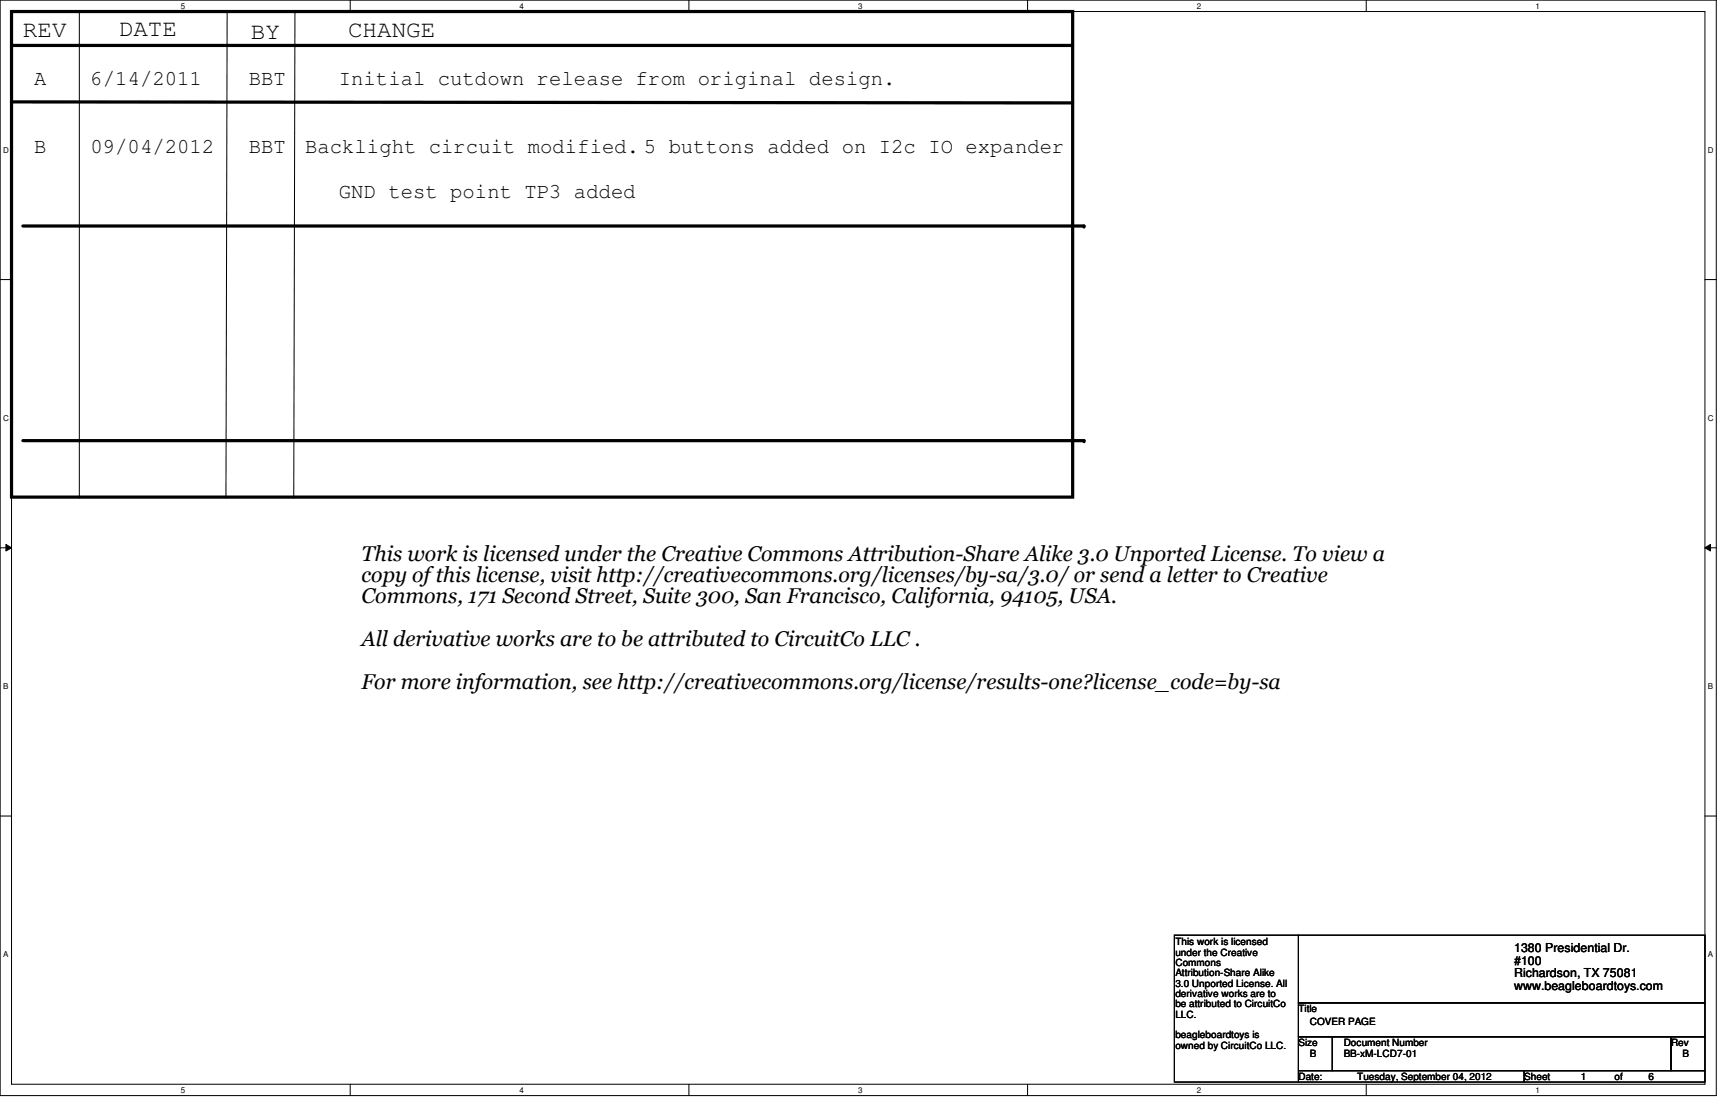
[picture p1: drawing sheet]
<svg xmlns="http://www.w3.org/2000/svg" width="432mm" height="279mm" viewBox="0 0 432 279" stroke-linecap="round" stroke-linejoin="round" font-family="sans-serif">
<defs><g id="words">
<g font-size="5.9">
<text x="5.7" y="9.2">REV</text>
<text x="29.7" y="8.9">DATE</text>
<text x="62.7" y="9.8">BY</text>
<text x="86.9" y="9.2">CHANGE</text>
</g>
<g font-size="5.3">
<text x="8.5" y="21.3">A</text>
<text x="22.6" y="21.3">6/14/2011</text>
<text x="62.1" y="21.3">BBT</text>
<text x="84.6" y="21.3">Initial cutdown release from original design.</text>
<text x="8.5" y="38.2">B</text>
<text x="22.6" y="38.2">09/04/2012</text>
<text x="62.1" y="38.2">BBT</text>
<text x="76.2" y="38.2">Backlight circuit modified. 5 buttons added on I2c IO expander</text>
<text x="84.6" y="49.4">GND test point TP3 added</text>
<text x="90.3" y="140">This work is licensed under the Creative Commons Attribution-Share Alike 3.0 Unported License. To view a</text>
<text x="90.3" y="145.3">copy of this license, visit http://creativecommons.org/licenses/by-sa/3.0/ or send a letter to Creative</text>
<text x="90.3" y="150.7">Commons, 171 Second Street, Suite 300, San Francisco, California, 94105, USA.</text>
<text x="90.3" y="161.3">All derivative works are to be attributed to CircuitCo LLC .</text>
<text x="90.3" y="172">For more information, see http://creativecommons.org/license/results-one?license_code=by-sa</text>
</g>
<g font-size="3.1">
<text x="378.1" y="237.7">1380 Presidential Dr.</text>
<text x="378.1" y="240.9">#100</text>
<text x="378.1" y="244.1">Richardson, TX 75081</text>
<text x="378.1" y="247.2">www.beagleboardtoys.com</text>
</g>
<g font-size="2.5">
<text x="293.5" y="236.1">This work is licensed</text>
<text x="293.5" y="238.6">under the Creative</text>
<text x="293.5" y="241.2">Commons</text>
<text x="293.5" y="243.8">Attribution-Share Alike</text>
<text x="293.5" y="246.4">3.0 Unported License. All</text>
<text x="293.5" y="249">derivative works are to</text>
<text x="293.5" y="251.5">be attributed to CircuitCo</text>
<text x="293.5" y="254.1">LLC.</text>
<text x="324.3" y="252.6">Title</text>
<text x="327.1" y="256">COVER PAGE</text>
<text x="293.5" y="259.3">beagleboardtoys is</text>
<text x="293.5" y="261.9">owned by CircuitCo LLC.</text>
<text x="324.3" y="261.1">Size</text>
<text x="327.1" y="263.9">B</text>
<text x="335.6" y="263.9">BB-xM-LCD7-01</text>
<text x="335.6" y="261.1">Document Number</text>
<text x="417.3" y="261.1">Rev</text>
<text x="420.2" y="263.9">B</text>
<text x="324.3" y="269.6">Date:</text>
<text x="339" y="269.6">Tuesday, September 04, 2012</text>
<text x="380.7" y="269.6">Sheet</text>
<text x="394.8" y="269.6">1</text>
<text x="403.2" y="269.6">of</text>
<text x="411.7" y="269.6">6</text>
</g>
<g font-size="2">
<text x="45.2" y="2.2">5</text>
<text x="129.8" y="2.2">4</text>
<text x="214.3" y="2.2">3</text>
<text x="298.9" y="2.2">2</text>
<text x="383.5" y="2.2">1</text>
<text x=".8" y="38.1">D</text>
<text x="426.5" y="38.1">D</text>
<text x=".8" y="105.1">C</text>
<text x="426.5" y="105.1">C</text>
<text x=".8" y="172">B</text>
<text x="426.5" y="172">B</text>
<text x=".8" y="239">A</text>
<text x="426.5" y="239">A</text>
<text x="45.2" y="272.9">5</text>
<text x="129.8" y="272.9">4</text>
<text x="214.3" y="272.9">3</text>
<text x="298.9" y="272.9">2</text>
<text x="383.5" y="272.9">1</text>
</g>
</g></defs>
<path d="M0 0h428.6v273.6h-428.6zM2.9 2.9h422.9v267.8h-422.9z" fill="none" stroke="#000" stroke-width=".25"/>
<g fill="#fff">
<path d="M45.2 .4h1.1v2.2h-1.1z"/>
<path d="M45.2 271.1h1.1v2.2h-1.1z"/>
</g>
<path d="M87.5 0v2.9M87.5 270.7v2.9" fill="none" stroke="#000" stroke-width=".25"/>
<g fill="#fff">
<path d="M129.8 .4h1.1v2.2h-1.1z"/>
<path d="M129.8 271.1h1.1v2.2h-1.1z"/>
</g>
<path d="M172 0v2.9M172 270.7v2.9" fill="none" stroke="#000" stroke-width=".25"/>
<g fill="#fff">
<path d="M214.3 .4h1.1v2.2h-1.1z"/>
<path d="M214.3 271.1h1.1v2.2h-1.1z"/>
</g>
<path d="M256.6 0v2.9M256.6 270.7v2.9" fill="none" stroke="#000" stroke-width=".25"/>
<g fill="#fff">
<path d="M298.9 .4h1.1v2.2h-1.1z"/>
<path d="M298.9 271.1h1.1v2.2h-1.1z"/>
</g>
<path d="M341.2 0v2.9M341.2 270.7v2.9" fill="none" stroke="#000" stroke-width=".25"/>
<g fill="#fff">
<path d="M383.5 .4h1.1v2.2h-1.1z"/>
<path d="M383.5 271.1h1.1v2.2h-1.1z"/>
<path d="M.8 36.3h1.4v2.3h-1.4z"/>
<path d="M426.5 36.3h1.4v2.3h-1.4z"/>
<path d="M.8 103.3h1.4v2.2h-1.4z"/>
<path d="M426.5 103.3h1.4v2.2h-1.4z"/>
</g>
<path d="M0 69.8h2.9M425.8 69.8h2.8" fill="none" stroke="#000" stroke-width=".25"/>
<g fill="#fff">
<path d="M.8 170.2h1.3v2.3h-1.3z"/>
<path d="M426.5 170.2h1.3v2.3h-1.3z"/>
</g>
<path d="M0 136.8h2.9M1.5 135.9l1.4 .9-1.4 .8zM425.8 136.8l1.4-.9v1.7zM425.8 136.8h2.8" fill="none" stroke="#000" stroke-width=".25"/>
<path d="M1.5 135.9l1.4 .9-1.4 .8zM425.8 136.8l1.4-.9v1.7z" fill="#000"/>
<g fill="#fff">
<path d="M.8 237.2h1.3v2.2h-1.3z"/>
<path d="M426.5 237.2h1.3v2.2h-1.3z"/>
</g>
<g fill="none" stroke="#000" stroke-width=".25">
<path d="M19.8 2.9v121.2M56.7 2.9l-.3 121.2M73.7 2.9l-.3 121.2M19.8 124.1h.1M56.4 124.1h.1M73.4 124.1h.1M0 203.8h2.9M425.8 203.8h2.8M293.3 233.5h31v36.7h-31zM324.3 233.5h101.5v16.9h-101.5zM324.3 250.4h101.5v8.5h-101.5zM324.3 258.9h8.4v8.4h-8.4z"/>
<path d="M332.7 258.9h84.6v8.4h-84.6zM417.3 258.9h8.5v8.4h-8.5zM324.3 267.3h56.4v2.9h-56.4zM380.7 267.3h45.1v2.9h-45.1z"/>
</g>
<path d="M2.9 2.9h265v121.2h-265zM2.9 11.3h265M2.9 25.4l265 .3M5.7 56.4h265M5.7 110h265" fill="none" stroke="#000" stroke-width=".8"/>
<g fill="#000">
<circle cx="2.9" cy="11.3" r=".4"/>
<circle cx="2.9" cy="25.4" r=".4"/>
<circle cx="270.7" cy="56.4" r=".4"/>
<circle cx="270.7" cy="110" r=".4"/>
</g>
<use href="#words"/>
</svg>
